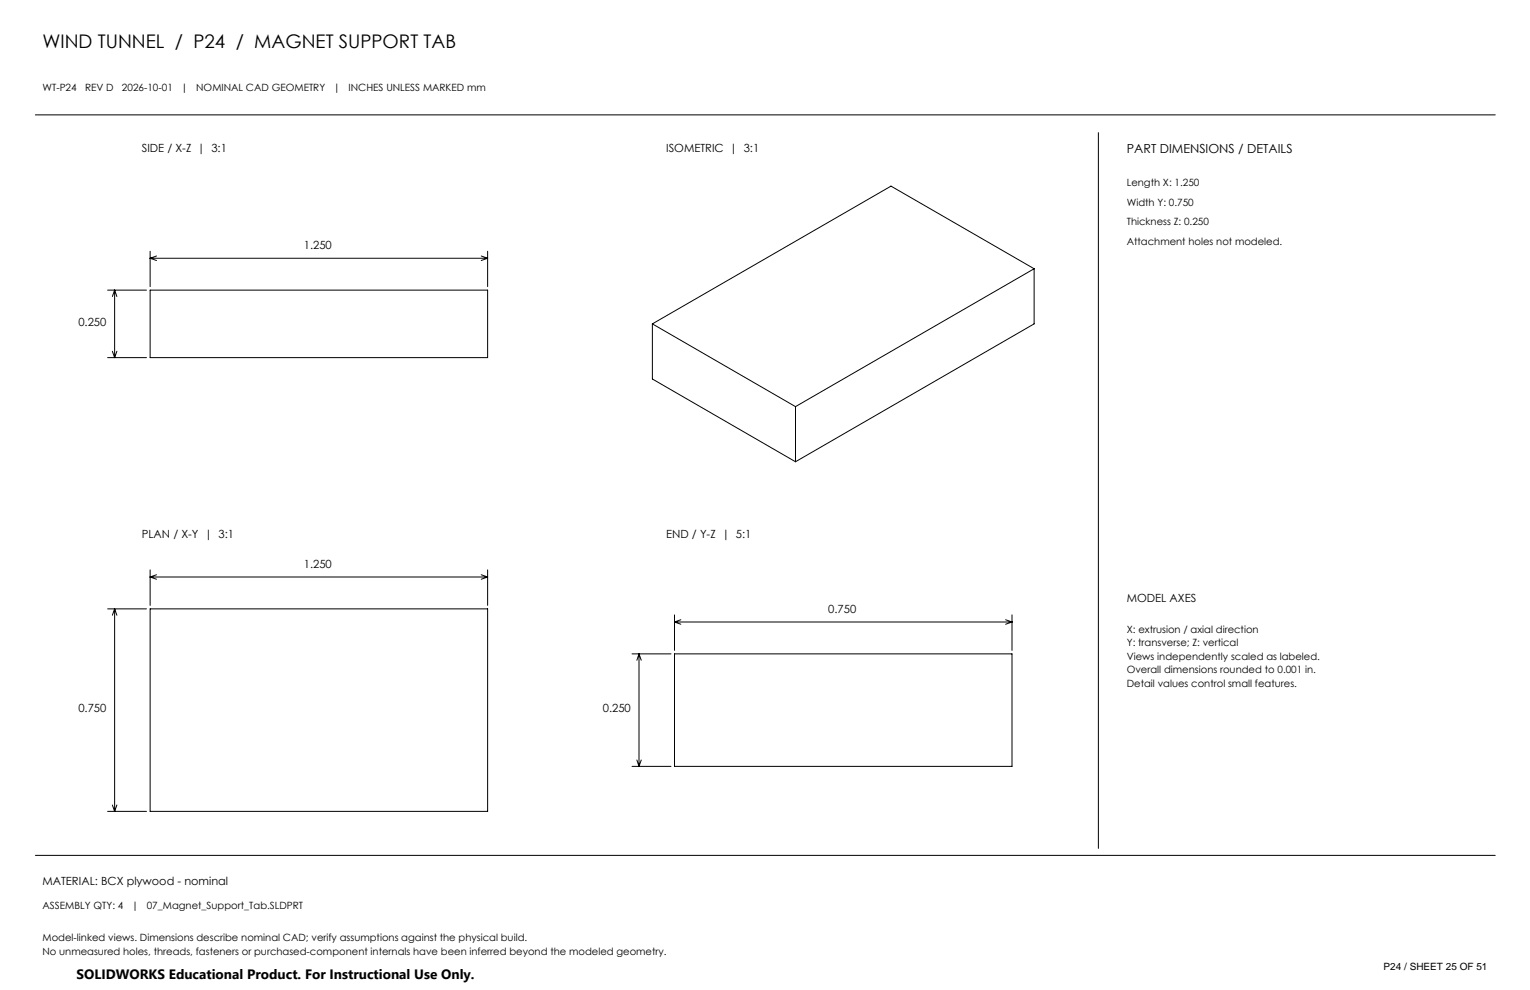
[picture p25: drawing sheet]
<svg xmlns="http://www.w3.org/2000/svg" width="432mm" height="279mm" viewBox="0 0 432 279" stroke-linecap="round" stroke-linejoin="round" font-family="sans-serif">
<defs><g id="words">
<text font-size="5.3" x="12" y="13.5">WIND TUNNEL / P24 / MAGNET SUPPORT TAB</text>
<text font-size="3.8" x="21.6" y="276.3">SOLIDWORKS Educational Product. For Instructional Use Only.</text>
<text font-size="3.5" x="318" y="43.2">PART DIMENSIONS / DETAILS</text>
<g font-size="3.2">
<text x="40" y="42.9">SIDE / X-Z | 3:1</text>
<text x="188" y="42.9">ISOMETRIC | 3:1</text>
<text x="85.8" y="70.4">1.250</text>
<text x="22.1" y="91.9">0.250</text>
<text x="40" y="151.9">PLAN / X-Y | 3:1</text>
<text x="188" y="151.9">END / Y-Z | 5:1</text>
<text x="85.8" y="160.3">1.250</text>
<text x="233.7" y="173">0.750</text>
<text x="318" y="169.9">MODEL AXES</text>
<text x="22.1" y="200.9">0.750</text>
<text x="170.1" y="200.9">0.250</text>
<text x="12" y="249.9">MATERIAL: BCX plywood - nominal</text>
</g>
<g font-size="2.8">
<text x="12" y="25.6">WT-P24</text>
<text x="24" y="25.6">REV D</text>
<text x="34.4" y="25.6">2026-10-01</text>
<text x="51.1" y="25.6">|</text>
<text x="55.4" y="25.6">NOMINAL CAD GEOMETRY</text>
<text x="94.1" y="25.6">|</text>
<text x="98.4" y="25.6">INCHES UNLESS MARKED mm</text>
<text x="318" y="52.6">Length X: 1.250</text>
<text x="318" y="58.1">Width Y: 0.750</text>
<text x="318" y="63.6">Thickness Z: 0.250</text>
<text x="318" y="69.1">Attachment holes not modeled.</text>
<text x="318" y="178.6">X: extrusion / axial direction</text>
<text x="318" y="182.4">Y: transverse; Z: vertical</text>
<text x="318" y="186.3">Views independently scaled as labeled.</text>
<text x="318" y="190.1">Overall dimensions rounded to 0.001 in.</text>
<text x="318" y="193.9">Detail values control small features.</text>
<text x="12" y="256.6">ASSEMBLY QTY: 4</text>
<text x="37.2" y="256.6">|</text>
<text x="41.4" y="256.6">07_Magnet_Support_Tab.SLDPRT</text>
<text x="12" y="265.6">Model-linked views. Dimensions describe nominal CAD; verify assumptions against the physical build.</text>
<text x="12" y="269.4">No unmeasured holes, threads, fasteners or purchased-component internals have been inferred beyond the modeled geometry.</text>
<text x="390.5" y="273.8">P24 / SHEET 25 OF 51</text>
</g>
</g></defs>
<g fill="none" stroke="#000" stroke-width=".28">
<path d="M10 32.4h412M310 37.4v202M42.4 70.9v10M42.4 72.9h95.2M42.4 72.9l1.8 .6M44.2 72.2l-1.8 .7M135.8 72.2l1.8 .7M137.6 70.9v10M137.6 72.9l-1.8 .6M291.9 75.8l-67.4 39M291.9 75.8l-40.4-23.3-67.4 38.9M291.9 75.8v15.6l-67.4 38.9"/>
<path d="M30.4 81.9h10.9M31.7 99.1l.6 1.8M32.3 81.9v19M32.3 81.9l-.6 1.8M32.3 81.9l.7 1.8M33 99.1l-.7 1.8M42.4 81.9h95.2v19h-95.2zM184.1 91.4l40.4 23.4M184.1 91.4v15.6l40.4 23.3M30.4 100.9h10.9M224.5 114.8v15.5M30.4 171.8h10.9"/>
<path d="M32.3 171.8v57.2M32.3 171.8l-.6 1.8M32.3 171.8l.7 1.8M42.4 160.8v10.1M42.4 171.8h95.2v57.2h-95.2zM42.4 162.8h95.2M42.4 162.8l1.8 .7M44.2 162.2l-1.8 .6M135.8 162.2l1.8 .6M137.6 160.8v10.1M137.6 162.8l-1.8 .7M190.4 173.5v10.1"/>
<path d="M190.4 175.5h95.2M190.4 175.5l1.8 .7M192.2 174.9l-1.8 .6M283.8 174.9l1.8 .6M285.6 173.5v10.1M285.6 175.5l-1.8 .7M178.4 184.5h11M180.3 184.5v31.8M180.3 184.5l-.6 1.8M180.3 184.5l.7 1.8M190.4 184.5h95.2v31.8h-95.2zM178.4 216.3h11"/>
<path d="M179.7 214.5l.6 1.8M181 214.5l-.7 1.8M30.4 229h10.9M31.7 227.2l.6 1.8M33 227.2l-.7 1.8M10 241.4h412"/>
</g>
<use href="#words"/>
</svg>
